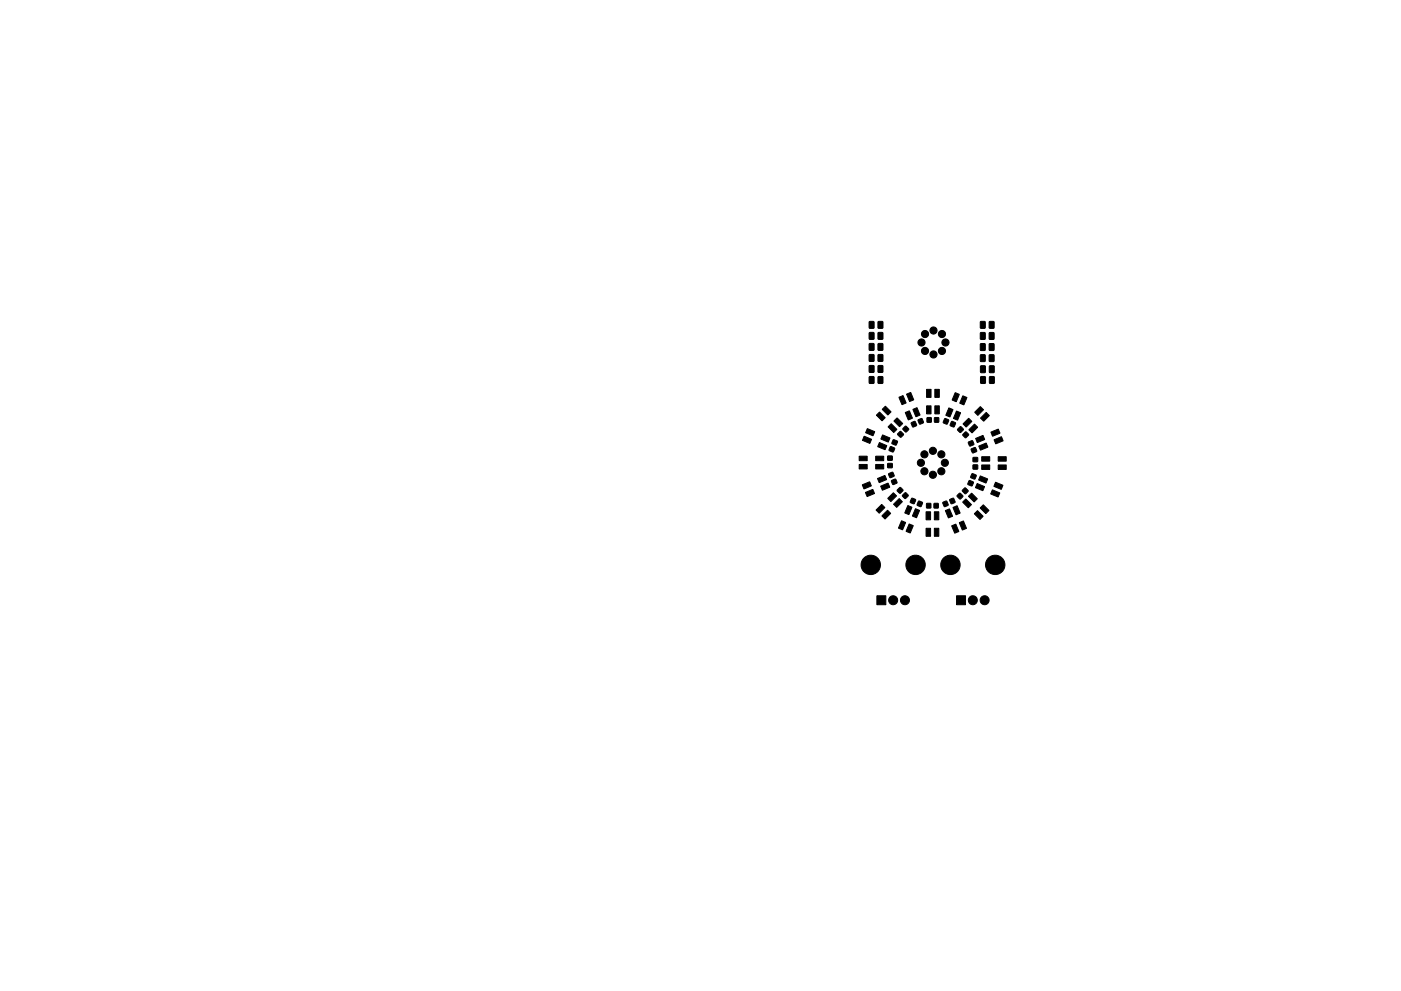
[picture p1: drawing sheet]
<svg xmlns="http://www.w3.org/2000/svg" width="297mm" height="210mm" viewBox="0 0 297 210" stroke-linecap="round" stroke-linejoin="round" font-family="sans-serif">
<g fill="#000" stroke="#000" stroke-width=".21">
<path d="M184.3 79.9l1 .1-.1 1.3h-.9zM184.3 77.6h1l-.1 1.4-.9-.1zM184.3 75.3h1l-.1 1.4-.9-.1zM184.3 72.9h1l-.1 1.4h-.9zM184.3 70.6h1l-.1 1.4-.9-.1zM184.3 68.2l1 .1-.1 1.3h-.9zM186.2 79.9l1 .1-.1 1.3h-.9zM186.2 77.6h1l-.1 1.4-.9-.1zM186.2 75.3h1l-.1 1.4-.9-.1zM186.2 72.9h1l-.1 1.4h-.9zM186.2 70.6h1l-.1 1.4-.9-.1zM186.2 68.2l1 .1-.1 1.3h-.9z"/>
<path d="M207.9 75.3h1l-.1 1.4-.9-.1zM207.9 72.9l1 .1-.1 1.3h-.9zM207.9 70.6h1l-.1 1.4-.9-.1zM207.9 68.2l1 .1-.1 1.3h-.9zM207.9 77.6l1 .1-.1 1.3h-.9zM207.9 79.9l1 .1v1.3h-1zM209.8 75.3h.9v1.4l-1-.1zM209.8 72.9l.9 .1v1.3h-1zM209.8 70.6h.9v1.4l-1-.1zM209.8 68.2l.9 .1v1.3h-1zM209.8 77.6l1 .1-.1 1.3h-.9zM209.8 79.9l1 .1-.1 1.3h-.9z"/>
<path d="M182.2 98.5h1.7v1h-1.7zM182.2 96.8h1.7v.9h-1.7zM183.2 92.5l1.6 .7-.4 .9-1.5-.7zM183.9 90.9l1.6 .7-.4 .9-1.6-.7zM185.7 98.5h1.7v1h-1.7zM185.7 96.8h1.7v.9h-1.7zM185.8 88.1l.7-.7 1.2 1.2-.7 .7zM186.5 93.9l1.5 .6-.3 .9-1.6-.6zM187.1 92.3l1.6 .6-.4 .9-1.5-.6zM188.8 94.8l.9 .3-.3 .8-.9-.3zM187 86.9l.7-.7 1.2 1.2-.6 .7zM188.2 98.3h1v.9h-1z"/>
<path d="M188.2 96.8h1v.8h-1zM189.4 93.3l.9 .3-.3 .8-.9-.3zM189 89.9l1.2 1.2-.7 .7-1.2-1.2zM190.3 92l.6-.5 .7 .7-.7 .6-.6-.6zM189.5 89.3l.7-.6 1.2 1.2-.7 .6zM191.5 90.9l.6-.5 .6 .7-.7 .6-.6-.6zM190.6 84.3l.9-.4 .6 1.6-.9 .4zM191.9 87.5l.9-.3 .7 1.5-.9 .4zM192.2 83.6l.9-.3 .6 1.5-.8 .4zM193.2 89.7l.8-.3 .3 .9-.8 .3zM193.5 86.9l.9-.4 .7 1.6-.9 .3zM194.7 89.1l.8-.3 .3 .9-.8 .3z"/>
<path d="M196.6 88.6h.8v1h-.8zM196.5 86.1h.9v1.7h-.9zM196.5 82.6h.9v1.7h-.9zM198.1 88.6h.9v1h-.9zM198.2 86.1h1v1.7h-1zM198.2 82.6h1v1.7h-1zM200.3 88.8l.8 .3-.3 .9-.8-.3zM201.7 89.4l.9 .3-.4 .9-.8-.3zM201.2 86.5l.9 .4-.7 1.6-.9-.4zM202.5 83.3l.9 .4-.7 1.5-.8-.3zM202.8 87.2l.9 .4-.7 1.5-.9-.3zM203 91l.7-.5 .6 .6-.7 .7-.6-.5z"/>
<path d="M204.2 92.1l.6-.5 .6 .6-.7 .7-.6-.5zM204.1 84l.9 .3-.6 1.6-.9-.4zM205.4 88.7l.7 .7-1.3 1.2-.6-.7zM205.3 93.8l.9-.3 .3 .8-.9 .4zM205.9 95.2l.9-.3 .3 .8-.9 .4zM206.3 98.6h1v.9h-1zM206.3 97.1h1v.8h-1zM206.6 90l.7 .6-1.2 1.3-.7-.7zM206.7 87.5l1.2-1.2 .6 .6-1.2 1.2zM206.8 93l1.6-.6 .4 .9-1.6 .6zM207.5 94.6l1.6-.6 .4 .9-1.6 .6zM207.9 88.7l1.2-1.2 .7 .7-1.2 1.2z"/>
<path d="M208.1 98.6h1.7v1h-1.7zM208.1 96.9h1.7v.9h-1.7zM210.1 91.7l1.6-.7 .3 .9-1.6 .7zM210.8 93.3l1.5-.7 .4 .9-1.6 .7zM211.6 98.6h1.7v1h-1.7zM211.6 96.9h1.7v.9h-1.7zM182.8 102.9l1.6-.7 .3 .9-1.5 .6zM183.5 104.5l1.6-.7 .3 .9-1.6 .7zM186.9 107l.7 .7-1.2 1.2-.7-.7zM186 101.5l1.6-.6 .4 .9-1.6 .6zM186.7 103.1l1.6-.6 .4 .9-1.6 .6zM188.2 108.3l.6 .6-1.2 1.2-.6-.6z"/>
<path d="M188.4 100.5l.9-.3 .3 .8-.9 .4zM189 101.9l.9-.3 .3 .8-.9 .4zM188.2 105.7l1.2-1.2 .7 .7-1.2 1.2zM190.7 103.5l.3-.1 .5 .6-.7 .7-.6-.6zM189.4 107l1.3-1.2 .6 .7-1.2 1.2zM191.4 105l.6-.5 .6 .6-.7 .7-.6-.5zM191.1 110.5l.9 .4-.6 1.5-.9-.3zM192.5 107.3l.9 .3-.7 1.6-.9-.4zM193.3 105.7l.8 .3-.3 .9-.8-.3zM192.8 111.2l.8 .3-.6 1.6-.9-.4zM194.7 106.3l.9 .3-.4 .9-.8-.3zM194.1 107.9l.9 .4-.7 1.6-.9-.4z"/>
<path d="M196.5 106.8h.8v1h-.8zM196.3 112.1h1v1.7h-1zM196.3 108.6h1v1.7h-1zM198 106.8h.9v1h-.9zM198.1 112.1h.9v1.7h-.9zM198.1 108.6h.9v1.7h-.9zM199.9 106.6l.8-.3 .3 .9-.8 .3zM200.4 108.3l.9-.3 .7 1.5-.9 .4zM201.4 106l.8-.3 .3 .9-.8 .3zM201.8 111.6l.8-.4 .7 1.6-.9 .3zM203.4 104.7l.2-.1 .6 .6-.6 .7-.7-.6zM202 107.7l.9-.4 .7 1.6-.9 .3z"/>
<path d="M204.5 103.6l.2-.1 .6 .6-.6 .7-.7-.7zM203.4 110.9l.9-.4 .6 1.6-.9 .4zM205.5 102l.9 .3-.3 .8-.9-.3zM204.1 106.5l.7-.6 1.2 1.2-.7 .6zM206.1 100.5l.9 .3-.3 .8-.9-.3zM205.3 105.3l.7-.7 1.2 1.2-.7 .7zM207.2 108.3l1.2 1.2-.6 .7-1.2-1.2zM207.2 102.6l1.5 .6-.3 .9-1.6-.6zM207.8 101l1.6 .6-.3 .9-1.6-.7zM208.5 107.1l1.2 1.2-.7 .7-1.2-1.2zM210.4 103.9l1.6 .7-.4 .9-1.6-.7zM211.1 102.3l1.5 .7-.3 .8-1.6-.6z"/>
<path d="M185.9 126.4h1.9v1.9h-1.9zM202.8 126.4h1.9v1.9h-1.9z"/>
<circle cx="195.4" cy="72.7" r=".76"/>
<circle cx="196.1" cy="70.9" r=".76"/>
<circle cx="196.1" cy="74.5" r=".76"/>
<circle cx="197.9" cy="75.2" r=".76"/>
<circle cx="197.9" cy="70.1" r=".76"/>
<circle cx="199.7" cy="70.9" r=".76"/>
<circle cx="199.7" cy="74.5" r=".76"/>
<circle cx="200.5" cy="72.7" r=".76"/>
<circle cx="195.2" cy="98.2" r=".76"/>
<circle cx="196" cy="96.4" r=".76"/>
<circle cx="196" cy="100" r=".76"/>
<circle cx="197.8" cy="95.7" r=".76"/>
<circle cx="199.6" cy="96.4" r=".76"/>
<circle cx="199.6" cy="100" r=".76"/>
<circle cx="200.3" cy="98.2" r=".76"/>
<circle cx="184.6" cy="119.9" r="2.06"/>
<circle cx="194.1" cy="119.8" r="2.06"/>
<circle cx="197.8" cy="100.7" r=".76"/>
<circle cx="201.5" cy="119.9" r="2.06"/>
<circle cx="211" cy="119.8" r="2.06"/>
<circle cx="189.4" cy="127.3" r=".96"/>
<circle cx="191.9" cy="127.3" r=".96"/>
<circle cx="206.3" cy="127.3" r=".96"/>
<circle cx="208.8" cy="127.3" r=".96"/>
</g>
</svg>
